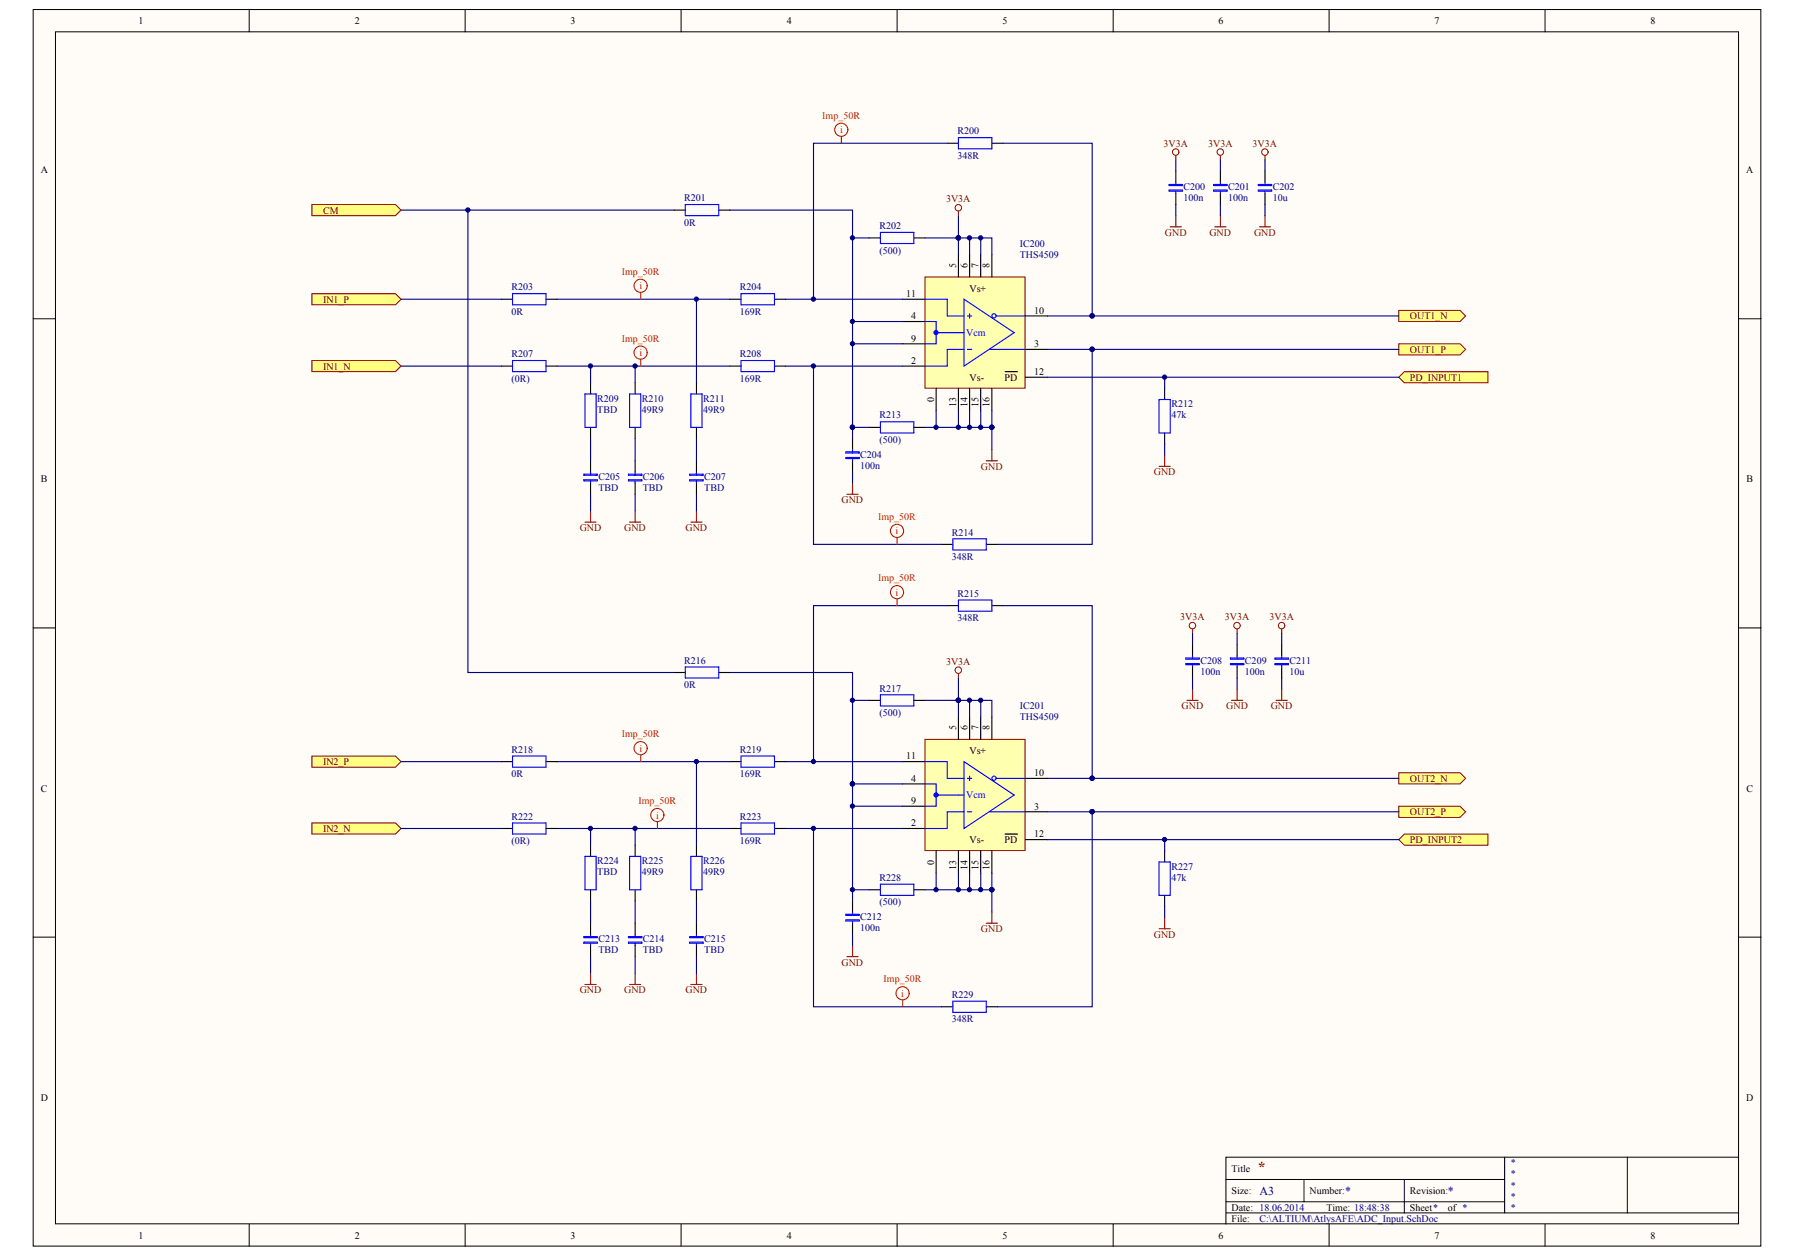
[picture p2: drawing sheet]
<svg xmlns="http://www.w3.org/2000/svg" width="410mm" height="287mm" viewBox="0 0 410 287" stroke-linecap="round" stroke-linejoin="round" font-family="sans-serif">
<defs><g id="words">
<text font-size="3.4" fill="#800000" x="286.8" y="267.2">*</text>
<g font-size="2.7" fill="#000080">
<text x="287.3" y="272.5">A3</text>
<text x="306.9" y="272.5">*</text>
<text x="330.3" y="272.5">*</text>
</g>
<g font-size="2.3">
<text x="31.6" y="5.5">1</text>
<text x="80.9" y="5.5">2</text>
<text x="130.2" y="5.5">3</text>
<text x="179.5" y="5.5">4</text>
<text x="228.7" y="5.5">5</text>
<text x="278" y="5.5">6</text>
<text x="327.3" y="5.5">7</text>
<text x="376.5" y="5.5">8</text>
<text x="9.3" y="39.5">A</text>
<text x="398.4" y="39.5">A</text>
<text x="218.1" y="61.1" transform="rotate(-90 218.1 61.1)">5</text>
<text x="220.7" y="61.1" transform="rotate(-90 220.7 61.1)">6</text>
<text x="223.2" y="61.1" transform="rotate(-90 223.2 61.1)">7</text>
<text x="225.8" y="61.1" transform="rotate(-90 225.8 61.1)">8</text>
<text x="206.7" y="67.8">11</text>
<text x="221.2" y="66.5">Vs+</text>
<text x="235.9" y="71.6">10</text>
<text x="207.8" y="72.8">4</text>
<text x="207.8" y="77.9">9</text>
<text x="207.8" y="83">2</text>
<text x="235.9" y="79.2">3</text>
<text x="221.2" y="86.8">Vs-</text>
<text x="229.2" y="86.8">PD</text>
<text x="235.9" y="85.6">12</text>
<text x="213.1" y="91.8" transform="rotate(-90 213.1 91.8)">0</text>
<text x="218.1" y="92.9" transform="rotate(-90 218.1 92.9)">13</text>
<text x="220.7" y="92.9" transform="rotate(-90 220.7 92.9)">14</text>
<text x="223.2" y="92.9" transform="rotate(-90 223.2 92.9)">15</text>
<text x="225.8" y="92.9" transform="rotate(-90 225.8 92.9)">16</text>
<text x="9.3" y="110">B</text>
<text x="398.4" y="110">B</text>
<text x="218.1" y="166.6" transform="rotate(-90 218.1 166.6)">5</text>
<text x="220.7" y="166.6" transform="rotate(-90 220.7 166.6)">6</text>
<text x="223.2" y="166.6" transform="rotate(-90 223.2 166.6)">7</text>
<text x="225.8" y="166.6" transform="rotate(-90 225.8 166.6)">8</text>
<text x="206.7" y="173.2">11</text>
<text x="221.2" y="172">Vs+</text>
<text x="207.8" y="178.3">4</text>
<text x="235.9" y="177">10</text>
<text x="9.3" y="180.5">C</text>
<text x="207.8" y="183.4">9</text>
<text x="235.9" y="184.7">3</text>
<text x="398.4" y="180.5">C</text>
<text x="207.8" y="188.5">2</text>
<text x="235.9" y="191">12</text>
<text x="213.1" y="197.2" transform="rotate(-90 213.1 197.2)">0</text>
<text x="221.2" y="192.3">Vs-</text>
<text x="229.2" y="192.3">PD</text>
<text x="218.1" y="198.4" transform="rotate(-90 218.1 198.4)">13</text>
<text x="220.7" y="198.4" transform="rotate(-90 220.7 198.4)">14</text>
<text x="223.2" y="198.4" transform="rotate(-90 223.2 198.4)">15</text>
<text x="225.8" y="198.4" transform="rotate(-90 225.8 198.4)">16</text>
<text x="9.3" y="251.1">D</text>
<text x="398.4" y="251.1">D</text>
<text x="280.9" y="267.2">Title</text>
<text x="280.9" y="272.4">Size:</text>
<text x="298.7" y="272.4">Number:</text>
<text x="321.6" y="272.4">Revision:</text>
<text x="280.9" y="276.2">Date: 18.06.2014</text>
<text x="280.9" y="278.7">File:</text>
<text x="302.6" y="276.2">Time: 18:48:38</text>
<text x="321.6" y="276.2">Sheet*</text>
<text x="330.3" y="276.2">of *</text>
<text x="31.6" y="282.5">1</text>
<text x="80.9" y="282.5">2</text>
<text x="130.2" y="282.5">3</text>
<text x="179.5" y="282.5">4</text>
<text x="228.7" y="282.5">5</text>
<text x="278" y="282.5">6</text>
<text x="327.3" y="282.5">7</text>
<text x="376.5" y="282.5">8</text>
</g>
<g font-size="2.3" fill="#f00">
<text x="187.6" y="27.1">Imp_50R</text>
<text x="191.6" y="30.4">i</text>
<text x="141.8" y="62.7">Imp_50R</text>
<text x="145.8" y="66">i</text>
<text x="141.8" y="77.9">Imp_50R</text>
<text x="145.8" y="81.2">i</text>
<text x="200.3" y="118.6">Imp_50R</text>
<text x="204.3" y="121.9">i</text>
<text x="200.3" y="132.5">Imp_50R</text>
<text x="204.3" y="135.9">i</text>
<text x="141.8" y="168.2">Imp_50R</text>
<text x="145.8" y="171.5">i</text>
<text x="145.6" y="183.4">Imp_50R</text>
<text x="149.7" y="186.7">i</text>
<text x="201.6" y="224.1">Imp_50R</text>
<text x="205.6" y="227.4">i</text>
</g>
<g font-size="2.3" fill="#000080">
<text x="218.4" y="30.7">R200</text>
<text x="218.4" y="36.2">348R</text>
<text x="156.1" y="45.9">R201</text>
<text x="270" y="43.3">C200</text>
<text x="270" y="45.9">100n</text>
<text x="280.2" y="43.3">C201</text>
<text x="280.2" y="45.9">100n</text>
<text x="290.3" y="43.3">C202</text>
<text x="290.3" y="45.9">10u</text>
<text x="156.1" y="51.5">0R</text>
<text x="200.6" y="52.3">R202</text>
<text x="200.6" y="57.8">(500)</text>
<text x="232.6" y="56.3">IC200</text>
<text x="232.6" y="58.9">THS4509</text>
<text x="116.7" y="66.2">R203</text>
<text x="116.7" y="71.8">0R</text>
<text x="168.8" y="66.2">R204</text>
<text x="168.8" y="71.8">169R</text>
<text x="116.7" y="81.5">R207</text>
<text x="168.8" y="81.5">R208</text>
<text x="116.7" y="87.1">(0R)</text>
<text x="168.8" y="87.1">169R</text>
<text x="136.3" y="91.6">R209</text>
<text x="136.3" y="94.2">TBD</text>
<text x="146.4" y="91.6">R210</text>
<text x="146.4" y="94.2">49R9</text>
<text x="160.4" y="91.6">R211</text>
<text x="160.4" y="94.2">49R9</text>
<text x="200.6" y="95.4">R213</text>
<text x="267.2" y="92.9">R212</text>
<text x="267.2" y="95.4">47k</text>
<text x="200.6" y="101.1">(500)</text>
<text x="196.2" y="104.4">C204</text>
<text x="196.2" y="106.9">100n</text>
<text x="136.5" y="109.4">C205</text>
<text x="136.5" y="112">TBD</text>
<text x="146.7" y="109.4">C206</text>
<text x="146.7" y="112">TBD</text>
<text x="160.6" y="109.4">C207</text>
<text x="160.6" y="112">TBD</text>
<text x="217.1" y="122.1">R214</text>
<text x="217.1" y="127.7">348R</text>
<text x="218.4" y="136.1">R215</text>
<text x="218.4" y="141.7">348R</text>
<text x="156.1" y="151.4">R216</text>
<text x="273.8" y="151.4">C208</text>
<text x="273.8" y="153.9">100n</text>
<text x="284" y="151.4">C209</text>
<text x="284" y="153.9">100n</text>
<text x="294.2" y="151.4">C211</text>
<text x="294.2" y="153.9">10u</text>
<text x="156.1" y="157">0R</text>
<text x="200.6" y="157.7">R217</text>
<text x="232.6" y="161.8">IC201</text>
<text x="200.6" y="163.3">(500)</text>
<text x="232.6" y="164.3">THS4509</text>
<text x="116.7" y="171.7">R218</text>
<text x="168.8" y="171.7">R219</text>
<text x="116.7" y="177.3">0R</text>
<text x="168.8" y="177.3">169R</text>
<text x="116.7" y="187">R222</text>
<text x="168.8" y="187">R223</text>
<text x="116.7" y="192.5">(0R)</text>
<text x="136.3" y="197.1">R224</text>
<text x="146.4" y="197.1">R225</text>
<text x="160.4" y="197.1">R226</text>
<text x="168.8" y="192.5">169R</text>
<text x="136.3" y="199.6">TBD</text>
<text x="146.4" y="199.6">49R9</text>
<text x="160.4" y="199.6">49R9</text>
<text x="200.6" y="200.9">R228</text>
<text x="267.2" y="198.4">R227</text>
<text x="267.2" y="200.9">47k</text>
<text x="196.2" y="209.8">C212</text>
<text x="200.6" y="206.5">(500)</text>
<text x="136.5" y="214.9">C213</text>
<text x="146.7" y="214.9">C214</text>
<text x="160.6" y="214.9">C215</text>
<text x="196.2" y="212.4">100n</text>
<text x="136.5" y="217.4">TBD</text>
<text x="146.7" y="217.4">TBD</text>
<text x="160.6" y="217.4">TBD</text>
<text x="217.1" y="227.6">R229</text>
<text x="217.1" y="233.2">348R</text>
<text x="344.5" y="266">*</text>
<text x="344.5" y="268.5">*</text>
<text x="344.5" y="271.1">*</text>
<text x="344.5" y="273.6">*</text>
<text x="287.3" y="278.7">C:\ALTIUM\AtlysAFE\ADC_Input.SchDoc</text>
<text x="344.5" y="276.2">*</text>
</g>
<g font-size="2.3" fill="#800000">
<text x="265.4" y="33.5">3V3A</text>
<text x="275.6" y="33.5">3V3A</text>
<text x="285.7" y="33.5">3V3A</text>
<text x="215.8" y="46.1">3V3A</text>
<text x="73.7" y="48.7">CM</text>
<text x="265.7" y="53.8">GND</text>
<text x="275.9" y="53.8">GND</text>
<text x="286.1" y="53.8">GND</text>
<text x="73.7" y="69">IN1_P</text>
<text x="321.6" y="72.8">OUT1_N</text>
<text x="321.6" y="80.4">OUT1_P</text>
<text x="73.7" y="84.3">IN1_N</text>
<text x="321.6" y="86.8">PD_INPUT1</text>
<text x="223.8" y="107.1">GND</text>
<text x="263.2" y="108.4">GND</text>
<text x="192" y="114.8">GND</text>
<text x="132.2" y="121.1">GND</text>
<text x="142.4" y="121.1">GND</text>
<text x="156.4" y="121.1">GND</text>
<text x="269.3" y="141.5">3V3A</text>
<text x="279.4" y="141.5">3V3A</text>
<text x="289.6" y="141.5">3V3A</text>
<text x="215.8" y="151.6">3V3A</text>
<text x="269.5" y="161.8">GND</text>
<text x="279.7" y="161.8">GND</text>
<text x="289.9" y="161.8">GND</text>
<text x="73.7" y="174.5">IN2_P</text>
<text x="321.6" y="178.3">OUT2_N</text>
<text x="321.6" y="185.9">OUT2_P</text>
<text x="73.7" y="189.8">IN2_N</text>
<text x="321.6" y="192.3">PD_INPUT2</text>
<text x="223.8" y="212.6">GND</text>
<text x="263.2" y="213.9">GND</text>
<text x="192" y="220.3">GND</text>
<text x="132.2" y="226.6">GND</text>
<text x="142.4" y="226.6">GND</text>
<text x="156.4" y="226.6">GND</text>
</g>
<g font-size="2.3" fill="#00f">
<text x="220.4" y="76.6">Vcm</text>
<text x="220.4" y="182.1">Vcm</text>
</g>
</g></defs>
<g fill="#fffcf8" stroke="#000" stroke-width=".23">
<path d="M7.6 2.2h394.1v282h-394.1z"/>
<path d="M12.7 7.3h383.9v271.8h-383.9z"/>
</g>
<g fill="none" stroke="#000" stroke-width=".23">
<path d="M56.9 2.2v5.1M106.1 2.2v5.1M155.4 2.2v5.1M204.6 2.2v5.1M253.9 2.2v5.1M303.2 2.2v5.1M352.4 2.2v5.1M7.6 72.7h5.1M396.6 72.7h5.1M7.6 143.2h5.1M396.6 143.2h5.1M7.6 213.7h5.1"/>
<path d="M396.6 213.7h5.1M56.9 279.2v5.1M106.1 279.2v5.1M155.4 279.2v5.1M204.6 279.2v5.1M253.9 279.2v5.1M279.7 269h63.5M279.7 276.6h116.9M279.7 274.1h63.5M297.5 269v5.1M303.2 279.2v5.1M320.4 269v7.6"/>
<path d="M343.2 263.9v12.7M352.4 279.2v5.1M371.2 263.9h-91.5v15.3M396.6 263.9h-25.4v12.7"/>
</g>
<g fill="#ffff80" stroke="#800000" stroke-width=".23">
<path d="M71.1 67h19.1l1.3 1.3-1.3 1.2h-19.1z" fill-rule="evenodd"/>
<path d="M71.1 82.2h19.1l1.3 1.3-1.3 1.3h-19.1z" fill-rule="evenodd"/>
</g>
<path d="M278.4 35.5v1M277.1 51.7h2.6M278.4 49.2v2.5M225 105.1h2.5M226.3 102.6v2.5" fill="none" stroke="#800000" stroke-width=".25"/>
<path d="M278.4 39v2.6M278.4 44.1v2.6" fill="none" stroke="#000" stroke-width=".25"/>
<path d="M276.9 42.1h3v.2h-3zM276.9 43.3h3v.3h-3zM278.4 41.6v.7M278.4 43.6v.5" fill="none" stroke="#00f" stroke-width=".25"/>
<circle cx="278.4" cy="34.7" r=".74" fill="none" stroke="#800000" stroke-width=".23"/>
<path d="M278.4 36.5v2.5M278.4 46.7v2.5" fill="none" stroke="#000080" stroke-width=".25"/>
<path d="M211 63.2h22.8v25.3h-22.8z" fill="#ffffb0" stroke="#800000" stroke-width=".23"/>
<g fill="none" stroke="#000" stroke-width=".25">
<path d="M218.6 58.1v5.1M221.2 58.1v5.1M223.7 58.1v5.1M226.3 58.1v5.1M205.9 73.3h5.1M205.9 68.3h5.1M205.9 78.4h5.1M233.9 79.7h5.1M233.9 72.1h5.1M205.9 83.5h5.1M213.5 88.6v5.1M218.6 88.6v5.1"/>
<path d="M221.2 88.6v5.1M223.7 88.6v5.1M226.3 88.6v5.1M229.3 84.8h2.8M233.9 86h5.1"/>
</g>
<g fill="none" stroke="#00f" stroke-width=".25">
<path d="M211 68.3h5.1v3.8h3.8M211 73.3h2.5v2.6h6.4M213.5 75.9v2.5h-2.5M219.9 68.3l11.4 7.6-11.4 7.6zM219.9 79.7h-3.8v3.8h-5.1M220.7 72.1h1M220.7 79.7h1M221.2 71.6v1M225.8 79.7h8.1M227.3 72.1h6.6"/>
<circle cx="226.7" cy="72" r=".48"/>
</g>
<circle cx="213.5" cy="75.9" r=".48" fill="#00f" stroke="#00f" stroke-width=".23"/>
<circle cx="218.6" cy="47.4" r=".74" fill="none" stroke="#800000" stroke-width=".23"/>
<path d="M218.6 48.2v1" fill="none" stroke="#800000" stroke-width=".25"/>
<path d="M218.6 54.3h7.7v3.8M218.6 49.2v8.9M221.2 54.3v3.8M223.7 54.3v3.8M223.7 93.7v3.8" fill="none" stroke="#000080" stroke-width=".25"/>
<g fill="#000080" stroke="#000080" stroke-width=".23">
<circle cx="223.7" cy="97.5" r=".48"/>
<circle cx="223.7" cy="54.2" r=".48"/>
<circle cx="221.2" cy="54.2" r=".48"/>
<circle cx="218.6" cy="54.2" r=".48"/>
</g>
<path d="M71.1 46.7h19.1l1.3 1.2-1.3 1.3h-19.1z" fill-rule="evenodd" fill="#ffff80" stroke="#800000" stroke-width=".23"/>
<g fill="none" stroke="#000" stroke-width=".25">
<path d="M216.1 32.7h2.5M226.3 32.7h2.5M268.2 39v2.6M288.6 39v2.6M198.3 54.3h2.5M208.5 54.3h2.5M268.2 44.1v2.6M288.6 44.1v2.6M114.4 68.3h2.5M124.5 68.3h2.6M166.5 68.3h2.5M176.7 68.3h2.5"/>
<path d="M114.4 83.5h2.5M124.5 83.5h2.6M134.7 87.3v2.6M134.7 97.5v2.5M144.9 87.3v2.6M144.9 97.5v2.5M158.9 87.3v2.6M158.9 97.5v2.5M166.5 83.5h2.5M176.7 83.5h2.5M198.3 97.5h2.5M208.5 97.5h2.5"/>
<path d="M134.7 105.1v2.5M134.7 110.2v2.5M144.9 105.1v2.5M144.9 110.2v2.5M158.9 105.1v2.5M158.9 110.2v2.5M194.5 100v2.6M194.5 105.1v2.5M214.8 124.2h2.6M225 124.2h2.5"/>
</g>
<g fill="none" stroke="#00f" stroke-width=".25">
<path d="M218.6 31.4h7.7v2.5h-7.7zM200.8 53h7.7v2.5h-7.7zM266.7 42.1h3v.2h-3zM266.7 43.3h3v.3h-3zM268.2 41.6v.7M268.2 43.6v.5M287 42.1h3.1v.2h-3.1zM287 43.3h3.1v.3h-3.1zM288.6 41.6v.7M288.6 43.6v.5M116.9 67h7.6v2.5h-7.6zM169 67h7.7v2.5h-7.7z"/>
<path d="M116.9 82.2h7.6v2.6h-7.6zM133.4 89.9h2.6v7.6h-2.6zM143.6 89.9h2.6v7.6h-2.6zM157.6 89.9h2.5v7.6h-2.5zM169 82.2h7.7v2.6h-7.7zM200.8 96.2h7.7v2.5h-7.7zM133.2 108.2h3v.2h-3zM133.2 109.4h3v.3h-3zM134.7 107.6v.8M134.7 109.7v.5M143.4 108.2h3v.2h-3zM143.4 109.4h3v.3h-3z"/>
<path d="M144.9 107.6v.8M144.9 109.7v.5M157.3 108.2h3.1v.2h-3.1zM157.3 109.4h3.1v.3h-3.1zM158.9 107.6v.8M158.9 109.7v.5M193 103.1h3v.2h-3zM193 104.3h3v.3h-3zM194.5 102.6v.7M194.5 104.6v.5M217.4 122.9h7.6v2.5h-7.6z"/>
</g>
<g fill="none" stroke="#800000" stroke-width=".25">
<path d="M268.2 35.5v1M288.6 35.5v1M267 51.7h2.5M268.2 49.2v2.5M287.3 51.7h2.5M288.6 49.2v2.5M133.4 119.1h2.6M134.7 116.5v2.6M143.6 119.1h2.6M144.9 116.5v2.6M157.6 119.1h2.5M158.9 116.5v2.6"/>
<path d="M193.2 112.7h2.5M194.5 110.2v2.5"/>
</g>
<g fill="none" stroke="#000080" stroke-width=".25">
<path d="M216.1 32.7h-30.5v35.6M268.2 36.5v2.5M288.6 36.5v2.5M166.5 47.9h28v49.6M194.5 54.3h3.8M211 54.3h7.6M268.2 46.7v2.5M288.6 46.7v2.5M91.5 68.3h22.9M127.1 68.3h39.4M158.9 68.3v19M179.2 68.3h26.7"/>
<path d="M194.5 73.3h11.4M194.5 78.4h11.4M91.5 83.5h22.9M127.1 83.5h39.4M134.7 83.5v3.8M144.9 83.5v3.8M179.2 83.5h26.7M185.6 83.5v40.7h29.2M213.5 93.7v3.8M218.6 93.7v3.8M221.2 93.7v3.8M226.3 93.7v3.8"/>
<path d="M134.7 100v5.1M134.7 112.7v3.8M144.9 100v5.1M144.9 112.7v3.8M158.9 100v5.1M158.9 112.7v3.8M194.5 107.6v2.6"/>
</g>
<g fill="#000080" stroke="#000080" stroke-width=".23">
<circle cx="218.6" cy="54.2" r=".48"/>
<circle cx="194.5" cy="73.3" r=".48"/>
<circle cx="194.5" cy="54.2" r=".48"/>
<circle cx="194.5" cy="78.4" r=".48"/>
<circle cx="185.6" cy="83.5" r=".48"/>
<circle cx="185.6" cy="68.2" r=".48"/>
<circle cx="213.5" cy="97.5" r=".48"/>
<circle cx="226.2" cy="97.5" r=".48"/>
<circle cx="218.6" cy="97.5" r=".48"/>
<circle cx="194.5" cy="97.5" r=".48"/>
<circle cx="134.7" cy="83.5" r=".48"/>
<circle cx="144.9" cy="83.5" r=".48"/>
<circle cx="158.8" cy="68.2" r=".48"/>
<circle cx="221.2" cy="97.5" r=".48"/>
</g>
<g fill="none" stroke="#800000" stroke-width=".23">
<circle cx="268.2" cy="34.7" r=".74"/>
<circle cx="288.5" cy="34.7" r=".74"/>
</g>
<g fill="#ffff80" stroke="#800000" stroke-width=".23">
<path d="M319.1 78.4h14l1.2 1.3-1.2 1.3h-14z" fill-rule="evenodd"/>
<path d="M319.1 70.8h14l1.2 1.3-1.2 1.2h-14z" fill-rule="evenodd"/>
</g>
<path d="M91.5 47.9h62.3M249.2 72.1h69.9M249.2 79.7h69.9" fill="none" stroke="#000080" stroke-width=".25"/>
<path d="M153.8 47.9h2.5M164 47.9h2.5" fill="none" stroke="#000" stroke-width=".25"/>
<path d="M156.3 46.7h7.7v2.5h-7.7z" fill="none" stroke="#00f" stroke-width=".25"/>
<g fill="#000080" stroke="#000080" stroke-width=".23">
<circle cx="249.1" cy="72" r=".48"/>
<circle cx="249.1" cy="79.7" r=".48"/>
</g>
<g fill="#ffff80" stroke="#800000" stroke-width=".23">
<path d="M71.1 172.5h19.1l1.3 1.2-1.3 1.3h-19.1z" fill-rule="evenodd"/>
<path d="M71.1 187.7h19.1l1.3 1.3-1.3 1.2h-19.1z" fill-rule="evenodd"/>
</g>
<path d="M225 210.6h2.5M226.3 208v2.6" fill="none" stroke="#800000" stroke-width=".25"/>
<path d="M211 168.6h22.8v25.4h-22.8z" fill="#ffffb0" stroke="#800000" stroke-width=".23"/>
<g fill="none" stroke="#000" stroke-width=".25">
<path d="M216.1 138.1h2.5M226.3 138.1h2.5M198.3 159.7h2.5M208.5 159.7h2.5M114.4 173.7h2.5M124.5 173.7h2.6M166.5 173.7h2.5M176.7 173.7h2.5M205.9 178.8h5.1M205.9 173.7h5.1M218.6 163.6v5M221.2 163.6v5"/>
<path d="M223.7 163.6v5M226.3 163.6v5M233.9 177.5h5.1M114.4 189h2.5M124.5 189h2.6M134.7 192.8v2.5M144.9 192.8v2.5M158.9 192.8v2.5M166.5 189h2.5M176.7 189h2.5M205.9 189h5.1M205.9 183.9h5.1"/>
<path d="M213.5 194.1v5M218.6 194.1v5M221.2 194.1v5M223.7 194.1v5M226.3 194.1v5M229.3 190.2h2.8M233.9 185.2h5.1M233.9 191.5h5.1M134.7 202.9v2.6M134.7 210.6v2.5M134.7 215.7v2.5M144.9 202.9v2.6"/>
<path d="M144.9 210.6v2.5M144.9 215.7v2.5M158.9 202.9v2.6M158.9 210.6v2.5M158.9 215.7v2.5M194.5 205.5v2.5M194.5 210.6v2.5M198.3 202.9h2.5M208.5 202.9h2.5M214.8 229.6h2.6M225 229.6h2.5"/>
</g>
<g fill="none" stroke="#00f" stroke-width=".25">
<path d="M218.6 136.9h7.7v2.5h-7.7zM200.8 158.5h7.7v2.5h-7.7zM116.9 172.5h7.6v2.5h-7.6zM169 172.5h7.7v2.5h-7.7zM211 173.7h5.1v3.8h3.8M211 178.8h2.5v2.5h6.4M219.9 173.7l11.4 7.6-11.4 7.7zM220.7 177.5h1M221.2 177v1M227.3 177.5h6.6M116.9 187.7h7.6v2.5h-7.6zM133.4 195.3h2.6v7.6h-2.6z"/>
<path d="M143.6 195.3h2.6v7.6h-2.6zM157.6 195.3h2.5v7.6h-2.5zM169 187.7h7.7v2.5h-7.7zM213.5 181.3v2.6h-2.5M219.9 185.2h-3.8v3.8h-5.1M220.7 185.2h1M225.8 185.2h8.1M133.2 213.6h3v.3h-3zM133.2 214.9h3v.2h-3zM134.7 213.1v.8M134.7 215.1v.6M143.4 213.6h3v.3h-3z"/>
<path d="M143.4 214.9h3v.2h-3zM144.9 213.1v.8M144.9 215.1v.6M157.3 213.6h3.1v.3h-3.1zM157.3 214.9h3.1v.2h-3.1zM158.9 213.1v.8M158.9 215.1v.6M193 208.5h3v.3h-3zM193 209.8h3v.3h-3zM194.5 208v.8M194.5 210.1v.5M200.8 201.7h7.7v2.5h-7.7z"/>
<path d="M217.4 228.4h7.6v2.5h-7.6z"/>
<circle cx="226.7" cy="177.5" r=".48"/>
</g>
<circle cx="213.5" cy="181.3" r=".48" fill="#00f" stroke="#00f" stroke-width=".23"/>
<circle cx="218.6" cy="152.9" r=".74" fill="none" stroke="#800000" stroke-width=".23"/>
<path d="M218.6 153.6v1.1M193.2 218.2h2.5M194.5 215.7v2.5M133.4 224.5h2.6M134.7 222v2.5M143.6 224.5h2.6M144.9 222v2.5M157.6 224.5h2.5M158.9 222v2.5" fill="none" stroke="#800000" stroke-width=".25"/>
<g fill="none" stroke="#000080" stroke-width=".25">
<path d="M216.1 138.1h-30.5v35.6M194.5 159.7h3.8M211 159.7h15.3v3.9M218.6 154.7v8.9M221.2 159.7v3.9M223.7 159.7v3.9M91.5 173.7h22.9M127.1 173.7h39.4M158.9 173.7v19.1M179.2 173.7h26.7M91.5 189h22.9M127.1 189h39.4"/>
<path d="M134.7 189v3.8M144.9 189v3.8M179.2 189h26.7M185.6 189v40.6h29.2M194.5 183.9h11.4M213.5 199.1v3.8M218.6 199.1v3.8M221.2 199.1v3.8M223.7 199.1v3.8M226.3 199.1v3.8M134.7 205.5v5.1M134.7 218.2v3.8"/>
<path d="M144.9 205.5v5.1M144.9 218.2v3.8M158.9 205.5v5.1M158.9 218.2v3.8M194.5 213.1v2.6M194.5 202.9h3.8"/>
</g>
<g fill="#000080" stroke="#000080" stroke-width=".23">
<circle cx="223.7" cy="202.9" r=".48"/>
<circle cx="223.7" cy="159.7" r=".48"/>
<circle cx="221.2" cy="159.7" r=".48"/>
<circle cx="218.6" cy="159.7" r=".48"/>
<circle cx="194.5" cy="159.7" r=".48"/>
<circle cx="194.5" cy="183.9" r=".48"/>
<circle cx="185.6" cy="188.9" r=".48"/>
<circle cx="185.6" cy="173.7" r=".48"/>
<circle cx="213.5" cy="202.9" r=".48"/>
<circle cx="226.2" cy="202.9" r=".48"/>
<circle cx="218.6" cy="202.9" r=".48"/>
<circle cx="194.5" cy="202.9" r=".48"/>
<circle cx="134.7" cy="188.9" r=".48"/>
<circle cx="144.9" cy="188.9" r=".48"/>
<circle cx="158.8" cy="173.7" r=".48"/>
<circle cx="221.2" cy="202.9" r=".48"/>
</g>
<g fill="#ffff80" stroke="#800000" stroke-width=".23">
<path d="M319.1 183.9h14l1.2 1.3-1.2 1.2h-14z" fill-rule="evenodd"/>
<path d="M319.1 176.3h14l1.2 1.2-1.2 1.3h-14z" fill-rule="evenodd"/>
</g>
<path d="M106.7 47.9v105.5h47.1M166.5 153.4h28v25.4M272 144.5v2.5M272 154.7v2.5M282.2 144.5v2.5M282.2 154.7v2.5M292.4 144.5v2.5M292.4 154.7v2.5M249.2 177.5h69.9M249.2 185.2h69.9" fill="none" stroke="#000080" stroke-width=".25"/>
<g fill="#000080" stroke="#000080" stroke-width=".23">
<circle cx="106.7" cy="47.9" r=".48"/>
<circle cx="194.5" cy="178.8" r=".48"/>
<circle cx="249.1" cy="177.5" r=".48"/>
<circle cx="249.1" cy="185.1" r=".48"/>
</g>
<path d="M265.7 88.6v2.5M265.7 98.7v2.6M153.8 153.4h2.5M164 153.4h2.5M272 147v2.6M272 152.1v2.6M282.2 147v2.6M282.2 152.1v2.6M292.4 147v2.6M292.4 152.1v2.6" fill="none" stroke="#000" stroke-width=".25"/>
<g fill="none" stroke="#00f" stroke-width=".25">
<path d="M264.4 91.1h2.6v7.6h-2.6zM156.3 152.1h7.7v2.6h-7.7zM270.5 150.1h3.1v.2h-3.1zM270.5 151.4h3.1v.2h-3.1zM272 149.6v.7M272 151.6v.5M280.7 150.1h3v.2h-3zM280.7 151.4h3v.2h-3zM282.2 149.6v.7M282.2 151.6v.5M290.9 150.1h3v.2h-3zM290.9 151.4h3v.2h-3z"/>
<path d="M292.4 149.6v.7M292.4 151.6v.5"/>
</g>
<g fill="none" stroke="#800000" stroke-width=".23">
<circle cx="272" cy="142.7" r=".74"/>
<circle cx="282.2" cy="142.7" r=".74"/>
<circle cx="292.4" cy="142.7" r=".74"/>
</g>
<path d="M270.8 159.7h2.5M272 143.5v1M272 157.2v2.5M280.9 159.7h2.6M282.2 143.5v1M282.2 157.2v2.5M291.1 159.7h2.6M292.4 143.5v1M292.4 157.2v2.5" fill="none" stroke="#800000" stroke-width=".25"/>
<path d="M319.1 86l1.3-1.2h19v2.5h-19z" fill-rule="evenodd" fill="#ffff80" stroke="#800000" stroke-width=".23"/>
<path d="M228.8 32.7h20.4v39.4h-10.2M239 79.7h10.2v44.5h-21.7M198.3 97.5h-3.8v2.5M211 97.5h15.3v5.1M239 86h80.1M228.8 138.1h20.4v39.4h-10.2M205.9 178.8h-11.4v26.7M239 185.2h10.2v44.4h-21.7M211 202.9h15.3v5.1" fill="none" stroke="#000080" stroke-width=".25"/>
<g fill="#000080" stroke="#000080" stroke-width=".23">
<circle cx="226.2" cy="97.5" r=".48"/>
<circle cx="194.5" cy="97.5" r=".48"/>
<circle cx="249.1" cy="72" r=".48"/>
<circle cx="249.1" cy="79.7" r=".48"/>
<circle cx="226.2" cy="202.9" r=".48"/>
<circle cx="194.5" cy="178.8" r=".48"/>
<circle cx="249.1" cy="177.5" r=".48"/>
<circle cx="249.1" cy="185.1" r=".48"/>
</g>
<path d="M319.1 191.5l1.3-1.3h19v2.6h-19z" fill-rule="evenodd" fill="#ffff80" stroke="#800000" stroke-width=".23"/>
<path d="M264.4 106.4h2.6M265.7 103.8v2.6M264.4 211.8h2.6M265.7 209.3v2.5" fill="none" stroke="#800000" stroke-width=".25"/>
<path d="M265.7 86v2.6M265.7 101.3v2.5M239 191.5h80.1M265.7 191.5v2.6M265.7 206.8v2.5" fill="none" stroke="#000080" stroke-width=".25"/>
<g fill="#000080" stroke="#000080" stroke-width=".23">
<circle cx="265.7" cy="86" r=".48"/>
<circle cx="265.7" cy="191.5" r=".48"/>
</g>
<path d="M265.7 194.1v2.5M265.7 204.2v2.6" fill="none" stroke="#000" stroke-width=".25"/>
<path d="M264.4 196.6h2.6v7.6h-2.6z" fill="none" stroke="#00f" stroke-width=".25"/>
<g fill="none" stroke="#f00" stroke-width=".25">
<path d="M191.9 31.1v1.6M146.2 66.7v1.6M146.2 82v1.5M204.6 122.6v1.6M204.6 136.6v1.5M146.2 172.2v1.5M150 187.4v1.6M205.9 228.1v1.5"/>
<circle cx="191.9" cy="29.6" r="1.5"/>
<circle cx="146.1" cy="65.2" r="1.5"/>
<circle cx="146.1" cy="80.4" r="1.5"/>
<circle cx="204.6" cy="135.1" r="1.5"/>
<circle cx="204.6" cy="121.1" r="1.5"/>
<circle cx="146.1" cy="170.6" r="1.5"/>
<circle cx="149.9" cy="185.9" r="1.5"/>
<circle cx="205.9" cy="226.6" r="1.5"/>
</g>
<use href="#words"/>
</svg>
